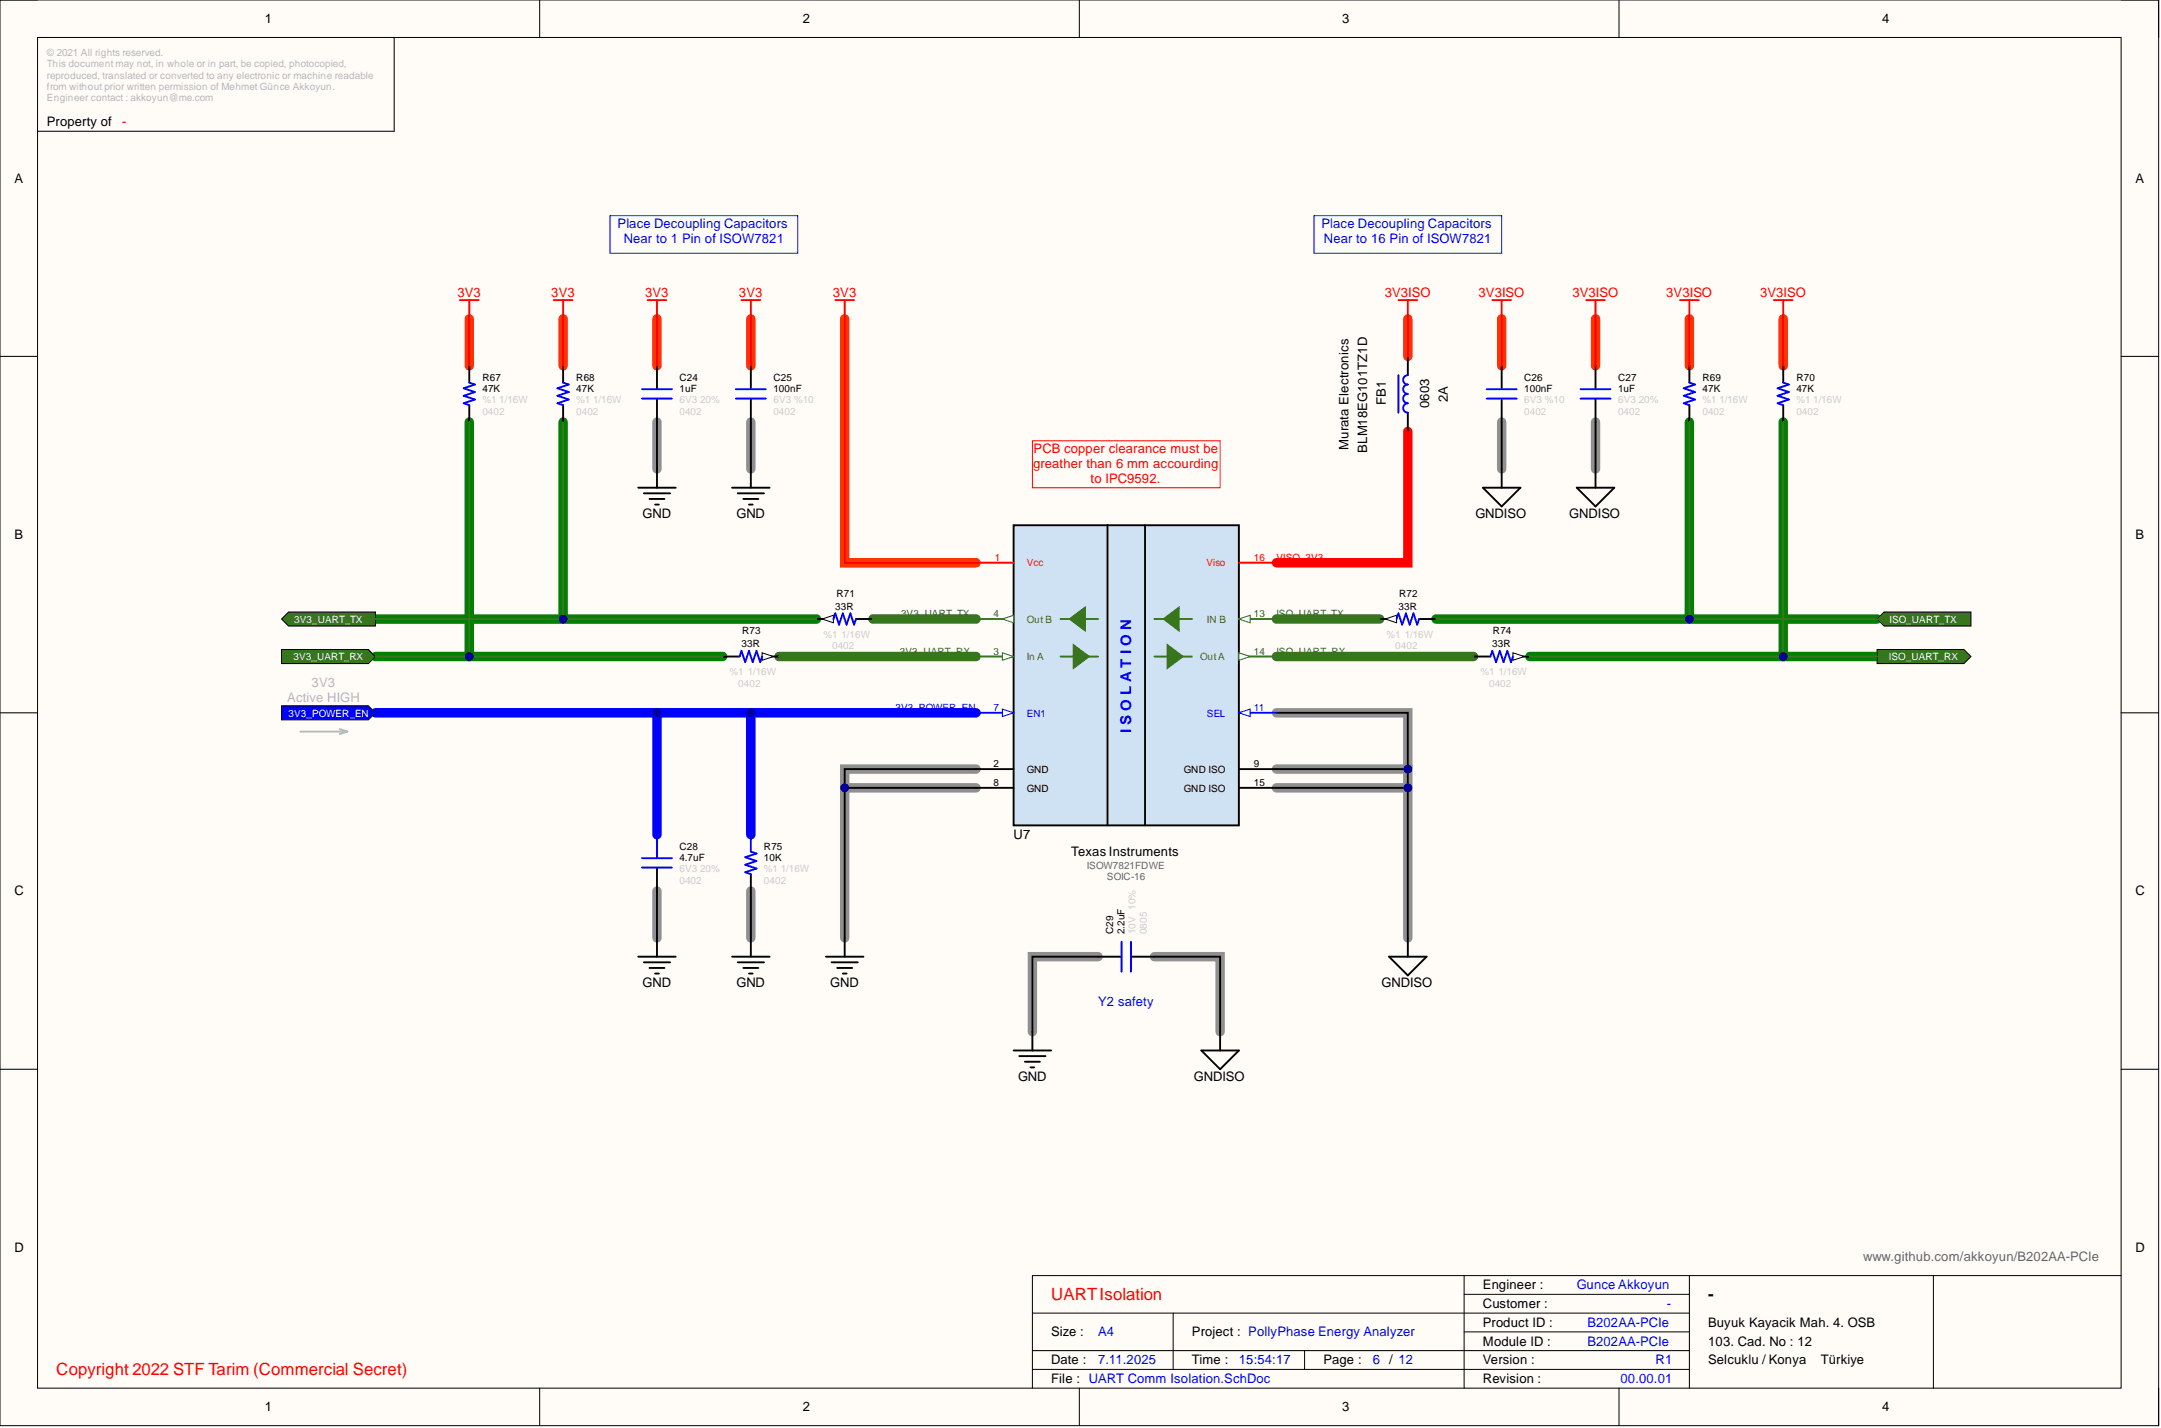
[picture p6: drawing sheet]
<svg xmlns="http://www.w3.org/2000/svg" width="292mm" height="193mm" viewBox="0 0 292 193" stroke-linecap="round" stroke-linejoin="round" font-family="sans-serif">
<defs><g id="words">
<g font-size="2.3" fill="#f00">
<text x="142.1" y="175.7">UARTIsolation</text>
<text x="7.6" y="185.8">Copyright 2022 STF Tarim (Commercial Secret)</text>
</g>
<text font-size="2.3" x="230.9" y="175.7">-</text>
<text font-size="2" fill="#00f" x="152.9" y="99.1" transform="rotate(-90 152.9 99.1)">I S O L A T I O N</text>
<g font-size="1.8">
<text x="35.8" y="3.1">1</text>
<text x="108.5" y="3.1">2</text>
<text x="181.4" y="3.1">3</text>
<text x="254.4" y="3.1">4</text>
<text x="6.3" y="17.1">Property of</text>
<text x="1.9" y="24.7">A</text>
<text x="288.7" y="24.7">A</text>
<text x="187.3" y="54.8" transform="rotate(-90 187.3 54.8)">FB1</text>
<text x="193.2" y="55.2" transform="rotate(-90 193.2 55.2)">0603</text>
<text x="195.7" y="54.3" transform="rotate(-90 195.7 54.3)">2A</text>
<text x="182.3" y="60.7" transform="rotate(-90 182.3 60.7)">Murata Electronics</text>
<text x="184.8" y="61.2" transform="rotate(-90 184.8 61.2)">BLM18EG101TZ1D</text>
<text x="86.9" y="70">GND</text>
<text x="99.5" y="70">GND</text>
<text x="199.4" y="70">GNDISO</text>
<text x="212.1" y="70">GNDISO</text>
<text x="1.9" y="72.8">B</text>
<text x="288.7" y="72.8">B</text>
<text x="137" y="113.4">U7</text>
<text x="144.8" y="115.7">Texas Instruments</text>
<text x="1.9" y="121">C</text>
<text x="288.7" y="121">C</text>
<text x="86.9" y="133.4">GND</text>
<text x="99.5" y="133.4">GND</text>
<text x="112.2" y="133.4">GND</text>
<text x="186.7" y="133.4">GNDISO</text>
<text x="137.6" y="146.1">GND</text>
<text x="161.4" y="146.1">GNDISO</text>
<text x="1.9" y="169.2">D</text>
<text x="288.7" y="169.2">D</text>
<text x="200.4" y="174.2">Engineer :</text>
<text x="200.4" y="176.8">Customer :</text>
<text x="200.4" y="179.3">Product ID :</text>
<text x="230.9" y="179.3">Buyuk Kayacik Mah. 4. OSB</text>
<text x="142.1" y="184.4">Date :</text>
<text x="142.1" y="180.6">Size :</text>
<text x="161.1" y="184.4">Time :</text>
<text x="161.1" y="180.6">Project : PollyPhase Energy Analyzer</text>
<text x="178.9" y="184.4">Page :</text>
<text x="200.4" y="181.8">Module ID :</text>
<text x="200.4" y="184.4">Version :</text>
<text x="230.9" y="181.8">103. Cad. No : 12</text>
<text x="230.9" y="184.4">Selcuklu / Konya</text>
<text x="246.1" y="184.4">Türkiye</text>
<text x="35.8" y="190.7">1</text>
<text x="108.5" y="190.7">2</text>
<text x="142.1" y="186.9">File : UART Comm Isolation.SchDoc</text>
<text x="181.4" y="190.7">3</text>
<text x="200.4" y="186.9">Revision :</text>
<text x="254.4" y="190.7">4</text>
</g>
<g font-size="1.8" fill="#f00">
<text x="16.5" y="17.1">-</text>
<text x="61.8" y="40.1">3V3</text>
<text x="74.5" y="40.1">3V3</text>
<text x="87.2" y="40.1">3V3</text>
<text x="99.9" y="40.1">3V3</text>
<text x="112.6" y="40.1">3V3</text>
<text x="187.2" y="40.1">3V3ISO</text>
<text x="199.9" y="40.1">3V3ISO</text>
<text x="212.5" y="40.1">3V3ISO</text>
<text x="225.2" y="40.1">3V3ISO</text>
<text x="237.9" y="40.1">3V3ISO</text>
<text x="139.6" y="63.2">greather than 6 mm accourding</text>
<text x="139.7" y="61.2">PCB copper clearance must be</text>
<text x="147.4" y="65.2">to IPC9592.</text>
</g>
<g font-size="1.8" fill="#00f">
<text x="83.5" y="30.8">Place Decoupling Capacitors</text>
<text x="84.3" y="32.8">Near to 1 Pin of ISOW7821</text>
<text x="178.6" y="30.8">Place Decoupling Capacitors</text>
<text x="179" y="32.8">Near to 16 Pin of ISOW7821</text>
<text x="148.4" y="136">Y2 safety</text>
<text x="213.1" y="174.2">Gunce Akkoyun</text>
<text x="214.6" y="179.3">B202AA-PCIe</text>
<text x="225.3" y="176.8">-</text>
<text x="148.4" y="184.4">7.11.2025</text>
<text x="148.4" y="180.6">A4</text>
<text x="167.5" y="184.4">15:54:17</text>
<text x="185.6" y="184.4">6 / 12</text>
<text x="214.6" y="181.8">B202AA-PCIe</text>
<text x="223.8" y="184.4">R1</text>
<text x="219" y="186.9">00.00.01</text>
</g>
<g font-size="1.8" fill="#b7b7b7">
<text x="38.8" y="94.9">Active HIGH</text>
<text x="42.1" y="92.9">3V3</text>
</g>
<text font-size="1.8" fill="#666" x="251.9" y="170.4">www.github.com/akkoyun/B202AA-PCIe</text>
<g font-size="1.4" fill="#b7b7b7">
<text x="6.3" y="7.6">© 2021 All rights reserved.</text>
<text x="6.3" y="9.1">This document may not, in whole or in part, be copied, photocopied,</text>
<text x="6.3" y="10.6">reproduced, translated or converted to any electronic or machine readable</text>
<text x="6.3" y="12.2">from without prior written permission of Mehmet Günce Akkoyun.</text>
<text x="6.3" y="13.7">Engineer contact : akkoyun@me.com</text>
</g>
<g font-size="1.4">
<text x="65.2" y="53">47K</text>
<text x="65.2" y="51.5">R67</text>
<text x="77.9" y="53">47K</text>
<text x="77.9" y="51.5">R68</text>
<text x="91.8" y="53">1uF</text>
<text x="91.8" y="51.5">C24</text>
<text x="104.5" y="53">100nF</text>
<text x="104.5" y="51.5">C25</text>
<text x="206" y="53">100nF</text>
<text x="206" y="51.5">C26</text>
<text x="218.7" y="53">1uF</text>
<text x="218.7" y="51.5">C27</text>
<text x="230.1" y="53">47K</text>
<text x="230.1" y="51.5">R69</text>
<text x="242.8" y="53">47K</text>
<text x="242.8" y="51.5">R70</text>
<text x="112.9" y="82.4">33R</text>
<text x="113.1" y="80.6">R71</text>
<text x="189" y="82.4">33R</text>
<text x="189.1" y="80.6">R72</text>
<text x="100.2" y="87.5">33R</text>
<text x="100.3" y="85.7">R73</text>
<text x="201.7" y="87.5">33R</text>
<text x="201.8" y="85.7">R74</text>
<text x="134.3" y="103.7">2</text>
<text x="134.3" y="106.2">8</text>
<text x="138.8" y="104.4">GND</text>
<text x="138.8" y="107">GND</text>
<text x="160" y="104.4">GND ISO</text>
<text x="160" y="107">GND ISO</text>
<text x="169.5" y="103.7">9</text>
<text x="169.5" y="106.2">15</text>
<text x="91.8" y="116.4">4.7uF</text>
<text x="91.8" y="114.8">C28</text>
<text x="103.3" y="116.4">10K</text>
<text x="103.3" y="114.8">R75</text>
</g>
<g font-size="1.4" fill="#ccc">
<text x="65.2" y="54.5">%1</text>
<text x="65.2" y="56">0402</text>
<text x="67.5" y="54.5">1/16W</text>
<text x="77.9" y="54.5">%1</text>
<text x="77.9" y="56">0402</text>
<text x="80.2" y="54.5">1/16W</text>
<text x="91.8" y="56">0402</text>
<text x="91.8" y="54.5">6V3</text>
<text x="94.6" y="54.5">20%</text>
<text x="104.5" y="54.5">6V3 %10</text>
<text x="104.5" y="56">0402</text>
<text x="206" y="54.5">6V3 %10</text>
<text x="206" y="56">0402</text>
<text x="218.7" y="56">0402</text>
<text x="218.7" y="54.5">6V3</text>
<text x="221.5" y="54.5">20%</text>
<text x="230.1" y="54.5">%1</text>
<text x="230.1" y="56">0402</text>
<text x="232.4" y="54.5">1/16W</text>
<text x="242.8" y="54.5">%1</text>
<text x="242.8" y="56">0402</text>
<text x="245.1" y="54.5">1/16W</text>
<text x="111.3" y="86.2">%1</text>
<text x="112.5" y="87.7">0402</text>
<text x="113.8" y="86.2">1/16W</text>
<text x="187.4" y="86.2">%1</text>
<text x="188.6" y="87.7">0402</text>
<text x="189.9" y="86.2">1/16W</text>
<text x="98.6" y="91.3">%1</text>
<text x="99.8" y="92.8">0402</text>
<text x="101.1" y="91.3">1/16W</text>
<text x="200.1" y="91.3">%1</text>
<text x="201.3" y="92.8">0402</text>
<text x="202.6" y="91.3">1/16W</text>
<text x="91.8" y="119.4">0402</text>
<text x="91.8" y="117.9">6V3</text>
<text x="94.6" y="117.9">20%</text>
<text x="103.3" y="117.9">%1</text>
<text x="103.3" y="119.4">0402</text>
<text x="105.5" y="117.9">1/16W</text>
</g>
<g font-size="1.4" fill="#f00">
<text x="134.5" y="75.8">1</text>
<text x="138.8" y="76.6">Vcc</text>
<text x="163.1" y="76.6">Viso</text>
<text x="169.5" y="75.8">16</text>
<text x="172.5" y="75.8">VISO_3V3</text>
</g>
<g font-size="1.4" fill="#38761d">
<text x="121.8" y="83.4">3V3_UART_TX_</text>
<text x="134.3" y="83.4">4</text>
<text x="169.5" y="83.4">13</text>
<text x="172.5" y="83.4">ISO_UART_TX_</text>
<text x="121.6" y="88.5">3V3_UART_RX_</text>
<text x="134.3" y="88.5">3</text>
<text x="138.8" y="84.2">Out B</text>
<text x="138.8" y="89.2">In A</text>
<text x="162.2" y="89.2">OutA</text>
<text x="163.1" y="84.2">IN B</text>
<text x="169.5" y="88.5">14</text>
<text x="172.5" y="88.5">ISO_UART_RX_</text>
</g>
<g font-size="1.4" fill="#fff">
<text x="39.7" y="89.2">3V3_UART_RX</text>
<text x="39.8" y="84.2">3V3_UART_TX</text>
<text x="255.3" y="89.2">ISO_UART_RX</text>
<text x="255.4" y="84.2">ISO_UART_TX</text>
<text x="39" y="96.8">3V3_POWER_EN</text>
</g>
<g font-size="1.4" fill="#00f">
<text x="121" y="96.1">3V3_POWER_EN</text>
<text x="134.3" y="96.1">7</text>
<text x="138.8" y="96.8">EN1</text>
<text x="163.1" y="96.8">SEL</text>
<text x="169.5" y="96.1">11</text>
</g>
<g font-size="1.4" fill="#666">
<text x="146.9" y="117.4">ISOW7821FDWE</text>
<text x="149.6" y="118.9">SOIC-16</text>
</g>
<g font-size="1.3">
<text x="150.5" y="126.2" transform="rotate(-90 150.5 126.2)">C29</text>
<text x="152" y="126.2" transform="rotate(-90 152 126.2)">2.2uF</text>
</g>
<g font-size="1.3" fill="#ccc">
<text x="153.5" y="126.2" transform="rotate(-90 153.5 126.2)">10V 10%</text>
<text x="155" y="126.2" transform="rotate(-90 155 126.2)">0805</text>
</g>
</g></defs>
<path d="M0 0h291.8v192.7h-291.8z" fill-rule="evenodd" fill="#fffcf8"/>
<path d="M0 0h291.8v192.7h-291.8z" fill="none" stroke="#000" stroke-width=".14"/>
<path d="M5.1 5.1h281.6v182.5h-281.6z" fill-rule="evenodd" fill="#fffcf8"/>
<g fill="none" stroke="#000" stroke-width=".14">
<path d="M0 0h5.1M72.9 0v5.1M145.9 0v5.1M218.8 0v5.1M286.7 0h5.1v5.1M5.1 5.1h281.6v182.5h-281.6zM53.3 5.1v12.6h-48.2M0 48.2h5.1M286.7 48.2h5.1M0 96.3h5.1M286.7 96.3h5.1M0 144.5h5.1"/>
<path d="M286.7 144.5h5.1M139.5 177.4h88.9M158.6 177.4v7.7M197.9 174.9h30.5M197.9 180h30.5M197.9 172.4v15.2M228.4 172.4v15.2M261.3 172.4v15.2M286.7 172.4h-147.2v15.2M72.9 187.6v5.1M139.5 182.5h88.9M139.5 185.1h88.9"/>
<path d="M145.9 187.6v5.1M176.3 182.5v2.6M218.8 187.6v5.1M291.8 187.6v5.1"/>
</g>
<path d="M63.4 43.1v6.3M76.1 43.1v6.3M88.8 43.1v6.3M101.5 43.1v6.3M114.2 43.1v32.9h17.7M190.3 43.1v5.1M203 43.1v6.3M215.7 43.1v6.3M228.4 43.1v6.3M241 43.1v6.3" fill="none" stroke="#f30" stroke-width="1.3"/>
<g fill="none" stroke="#909090" stroke-width="1.3">
<path d="M88.8 57v6.4M101.5 57v6.4M203 57v6.4M215.7 57v6.4M172.5 96.3h17.8v7.6M114.2 106.5h17.7M131.9 103.9h-17.7v22.8M172.5 103.9h17.8v22.8M172.5 106.5h17.8M88.8 120.4v6.3M101.5 120.4v6.3M148.4 129.3h-8.9v10.1"/>
<path d="M156 129.3h8.9v10.1"/>
</g>
<path d="M63.4 57v31.7M76.1 57v26.6M228.4 57v26.6M241 57v31.7M50.7 83.6h59.7M50.7 88.7h47M194.1 83.6h59.6M206.8 88.7h46.9" fill="none" stroke="#008000" stroke-width="1.3"/>
<path d="M105.3 88.7h26.6M118 83.6h13.9M172.5 83.6h14M172.5 88.7h26.7" fill="none" stroke="#38761d" stroke-width="1.3"/>
<path d="M190.3 58.3v17.7h-17.8" fill="none" stroke="#f00" stroke-width="1.3"/>
<path d="M50.7 96.3h81.2M88.8 96.3v16.5M101.5 96.3v16.5" fill="none" stroke="#00f" stroke-width="1.3"/>
<path d="M112.9 40.6h2.5M114.2 40.6v2.5M189 40.6h2.6M190.3 40.6v2.5" fill="none" stroke="#f00" stroke-width=".25"/>
<path d="M111.6 129.3h5.1M112.4 130h3.6M113.2 130.8h2M113.9 131.6h.5M114.2 126.7v2.6M187.8 129.3h5l-2.5 2.5zM190.3 126.7v2.6" fill="none" stroke="#000" stroke-width=".25"/>
<path d="M38.1 83.6l.9-.9h11.7v1.9h-11.7z" fill-rule="evenodd" fill="#38761d"/>
<path d="M38.1 83.6l.9-.9h11.7v1.9h-11.7z" fill="none" stroke="#000" stroke-width=".14"/>
<path d="M38.1 87.8h11.7l.9 .9-.9 1h-11.7z" fill-rule="evenodd" fill="#38761d"/>
<path d="M38.1 87.8h11.7l.9 .9-.9 1h-11.7z" fill="none" stroke="#000" stroke-width=".14"/>
<path d="M253.7 83.6l1-.9h11.7v1.9h-11.7z" fill-rule="evenodd" fill="#38761d"/>
<path d="M253.7 83.6l1-.9h11.7v1.9h-11.7z" fill="none" stroke="#000" stroke-width=".14"/>
<path d="M253.7 87.8h11.8l.9 .9-.9 1h-11.8z" fill-rule="evenodd" fill="#38761d"/>
<path d="M253.7 87.8h11.8l.9 .9-.9 1h-11.8z" fill="none" stroke="#000" stroke-width=".14"/>
<path d="M87.5 40.6h2.6M88.8 40.6v2.5M100.2 40.6h2.6M101.5 40.6v2.5M201.7 40.6h2.5M203 40.6v2.5M214.4 40.6h2.5M215.7 40.6v2.5" fill="none" stroke="#f00" stroke-width=".25"/>
<g fill="none" stroke="#000" stroke-width=".25">
<path d="M88.8 49.4v3.1M88.8 54v3M101.5 49.4v3.1M101.5 54v3M203 49.4v3.1M203 54v3M215.7 49.4v3.1M215.7 54v3M86.3 65.9h5M87 66.7h3.6M87.8 67.4h2M88.5 68.2h.6"/>
<path d="M88.8 63.4v2.5M99 65.9h5M99.7 66.7h3.6M100.5 67.4h2M101.2 68.2h.5M101.5 63.4v2.5M200.4 65.9h5.1l-2.5 2.5zM203 63.4v2.5M213.1 65.9h5.1l-2.5 2.5zM215.7 63.4v2.5M110.4 83.6h2.3M139.5 139.4v2.6"/>
<path d="M148.4 129.3h3.1M153 129.3h3M164.9 139.4v2.6M137 142h5.1M137.8 142.7h3.5M138.5 143.5h2.1M139.3 144.2h.5M162.4 142h5.1l-2.6 2.5z"/>
</g>
<path d="M86.8 52.6h4M86.8 53.9h4M99.5 52.6h4M99.5 53.9h4M200.9 52.6h4.1M200.9 53.9h4.1M213.6 52.6h4.1M213.6 53.9h4.1M151.6 127.3v4M152.9 127.3v4" fill="none" stroke="#00f" stroke-width=".25"/>
<path d="M111.1 83.6l1.6-.5v1.1z" fill="#f8fcff"/>
<path d="M111.1 83.6l1.6-.5v1.1z" fill="none" stroke="#000" stroke-width=".14"/>
<path d="M97.7 88.7h2.3M103 88.7h2.3M115.7 83.6h2.3" fill="none" stroke="#000" stroke-width=".25"/>
<path d="M112.7 83.6l.2-.7 .5 1.5 .5-1.5 .5 1.5 .5-1.5 .5 1.5 .3-.8" fill="none" stroke="#00f" stroke-width=".25"/>
<path d="M103 88.2l1.5 .5-1.5 .5z" fill="#f8fcff"/>
<path d="M103 88.2l1.5 .5-1.5 .5z" fill="none" stroke="#000" stroke-width=".14"/>
<path d="M100 88.7l.2-.7 .5 1.5 .5-1.5 .5 1.5 .6-1.5 .5 1.5 .2-.8" fill="none" stroke="#00f" stroke-width=".25"/>
<path d="M186.5 83.6h2.3" fill="none" stroke="#000" stroke-width=".25"/>
<path d="M187.2 83.6l1.6-.5v1.1z" fill="#f8fcff"/>
<path d="M187.2 83.6l1.6-.5v1.1z" fill="none" stroke="#000" stroke-width=".14"/>
<path d="M191.8 83.6h2.3M199.2 88.7h2.3M204.5 88.7h2.3" fill="none" stroke="#000" stroke-width=".25"/>
<path d="M188.8 83.6l.2-.7 .5 1.5 .5-1.5 .5 1.5 .6-1.5 .5 1.5 .2-.8" fill="none" stroke="#00f" stroke-width=".25"/>
<path d="M204.5 88.2l1.5 .5-1.5 .5z" fill="#f8fcff"/>
<path d="M204.5 88.2l1.5 .5-1.5 .5z" fill="none" stroke="#000" stroke-width=".14"/>
<path d="M63.4 51.7l.8 .3-1.5 .5 1.5 .5-1.5 .5 1.5 .5-1.5 .5 .7 .3M76.1 51.7l.8 .3-1.5 .5 1.5 .5-1.5 .5 1.5 .5-1.5 .5 .7 .3M189 50.7v5.1M190.3 50.7a.63 .63 0 0 0-.6 .6 .63 .63 0 0 0 .6 .7 .63 .63 0 0 0-.6 .6 .63 .63 0 0 0 .6 .6 .63 .63 0 0 0-.6 .7 .63 .63 0 0 0 .6 .6 .63 .63 0 0 0-.6 .6 .63 .63 0 0 0 .6 .7M228.4 51.7l.7 .3-1.5 .5 1.5 .5-1.5 .5 1.5 .5-1.5 .5 .8 .3M241 51.7l.8 .3-1.5 .5 1.5 .5-1.5 .5 1.5 .5-1.5 .5 .7 .3M201.5 88.7l.2-.7 .5 1.5 .5-1.5 .5 1.5 .5-1.5 .5 1.5 .3-.8" fill="none" stroke="#00f" stroke-width=".25"/>
<path d="M62.2 40.6h2.5M63.4 40.6v2.5M74.8 40.6h2.6M76.1 40.6v2.5M227.1 40.6h2.5M228.4 40.6v2.5M239.8 40.6h2.5M241 40.6v2.5" fill="none" stroke="#f00" stroke-width=".25"/>
<path d="M63.4 49.4v2.3M63.4 54.8v2.2M76.1 49.4v2.3M76.1 54.8v2.2M190.3 48.2v2.5M190.3 55.8v2.5M228.4 49.4v2.3M228.4 54.8v2.2M241 49.4v2.3M241 54.8v2.2" fill="none" stroke="#000" stroke-width=".25"/>
<path d="M82.5 29.1h25.3v5.1h-25.3zM177.6 29.1h25.4v5.1h-25.4z" fill="none" stroke="#00f" stroke-width=".14"/>
<path d="M40.6 98.9h6.3M45.9 98.5l1 .4M46.9 98.9l-1 .3" fill="none" stroke="#b7b7b7" stroke-width=".25"/>
<path d="M38.1 95.4h11.7l.9 .9-.9 1h-11.7z" fill-rule="evenodd" fill="#00f"/>
<path d="M38.1 95.4h11.7l.9 .9-.9 1h-11.7z" fill="none" stroke="#000" stroke-width=".14"/>
<g fill="none" stroke="#000" stroke-width=".25">
<path d="M88.8 117.4v3M101.5 118.1v2.3M131.9 103.9h-17.7v22.8M86.3 129.3h5M87 130h3.6M87.8 130.8h2M88.5 131.6h.6M88.8 126.7v2.6M99 129.3h5M99.7 130h3.6M100.5 130.8h2M101.2 131.6h.5"/>
<path d="M101.5 126.7v2.6"/>
</g>
<path d="M86.8 116h4M86.8 117.2h4M88.8 112.8v3M101.5 112.8v2.3l.8 .2-1.6 .5 1.6 .6-1.6 .5 1.6 .5-1.6 .5 .8 .2" fill="none" stroke="#00f" stroke-width=".25"/>
<path d="M139.5 59.6h25.4v6.3h-25.4z" fill="none" stroke="#f00" stroke-width=".14"/>
<path d="M114.2 43.1v32.9h17.7" fill="none" stroke="#f00" stroke-width=".25"/>
<circle cx="114.2" cy="106.5" r=".51" fill="#000080"/>
<circle cx="114.2" cy="106.5" r=".51" fill="none" stroke="#000080" stroke-width=".14"/>
<path d="M172.5 103.9h17.8v22.8" fill="none" stroke="#000" stroke-width=".25"/>
<circle cx="190.3" cy="106.5" r=".51" fill="#000080"/>
<circle cx="190.3" cy="106.5" r=".51" fill="none" stroke="#000080" stroke-width=".14"/>
<circle cx="190.3" cy="103.9" r=".51" fill="#000080"/>
<circle cx="190.3" cy="103.9" r=".51" fill="none" stroke="#000080" stroke-width=".14"/>
<path d="M101.5 57v6.4M203 57v6.4M172.5 106.5h17.8" fill="none" stroke="#000" stroke-width=".25"/>
<path d="M101.5 43.1v6.3M203 43.1v6.3" fill="none" stroke="#f00" stroke-width=".25"/>
<circle cx="190.3" cy="106.5" r=".51" fill="#000080"/>
<circle cx="190.3" cy="106.5" r=".51" fill="none" stroke="#000080" stroke-width=".14"/>
<path d="M114.2 106.5h17.7" fill="none" stroke="#000" stroke-width=".25"/>
<circle cx="114.2" cy="106.5" r=".51" fill="#000080"/>
<circle cx="114.2" cy="106.5" r=".51" fill="none" stroke="#000080" stroke-width=".14"/>
<path d="M172.5 96.3h17.8v7.6M148.4 129.3h-8.9v10.1M156 129.3h8.9v10.1" fill="none" stroke="#000" stroke-width=".25"/>
<circle cx="190.3" cy="103.9" r=".51" fill="#000080"/>
<circle cx="190.3" cy="103.9" r=".51" fill="none" stroke="#000080" stroke-width=".14"/>
<path d="M88.8 57v6.4M215.7 57v6.4" fill="none" stroke="#000" stroke-width=".25"/>
<path d="M88.8 43.1v6.3M215.7 43.1v6.3" fill="none" stroke="#f00" stroke-width=".25"/>
<path d="M50.7 83.6h59.7" fill="none" stroke="#38761d" stroke-width=".25"/>
<circle cx="76.1" cy="83.6" r=".51" fill="#000080"/>
<circle cx="76.1" cy="83.6" r=".51" fill="none" stroke="#000080" stroke-width=".14"/>
<path d="M50.7 88.7h47M118 83.6h13.9" fill="none" stroke="#38761d" stroke-width=".25"/>
<circle cx="63.4" cy="88.7" r=".51" fill="#000080"/>
<circle cx="63.4" cy="88.7" r=".51" fill="none" stroke="#000080" stroke-width=".14"/>
<path d="M105.3 88.7h26.6M172.5 83.6h14M194.1 83.6h59.6" fill="none" stroke="#38761d" stroke-width=".25"/>
<circle cx="228.4" cy="83.7" r=".51" fill="#000080"/>
<circle cx="228.4" cy="83.7" r=".51" fill="none" stroke="#000080" stroke-width=".14"/>
<path d="M172.5 88.7h26.7M206.8 88.7h46.9" fill="none" stroke="#38761d" stroke-width=".25"/>
<circle cx="241" cy="88.7" r=".51" fill="#000080"/>
<circle cx="241" cy="88.7" r=".51" fill="none" stroke="#000080" stroke-width=".14"/>
<path d="M76.1 43.1v6.3" fill="none" stroke="#f00" stroke-width=".25"/>
<path d="M76.1 57v26.6" fill="none" stroke="#38761d" stroke-width=".25"/>
<circle cx="76.1" cy="83.6" r=".51" fill="#000080"/>
<circle cx="76.1" cy="83.6" r=".51" fill="none" stroke="#000080" stroke-width=".14"/>
<path d="M63.4 43.1v6.3" fill="none" stroke="#f00" stroke-width=".25"/>
<path d="M63.4 57v31.7" fill="none" stroke="#38761d" stroke-width=".25"/>
<circle cx="63.4" cy="88.7" r=".51" fill="#000080"/>
<circle cx="63.4" cy="88.7" r=".51" fill="none" stroke="#000080" stroke-width=".14"/>
<path d="M228.4 43.1v6.3" fill="none" stroke="#f00" stroke-width=".25"/>
<path d="M228.4 57v26.6" fill="none" stroke="#38761d" stroke-width=".25"/>
<circle cx="228.4" cy="83.7" r=".51" fill="#000080"/>
<circle cx="228.4" cy="83.7" r=".51" fill="none" stroke="#000080" stroke-width=".14"/>
<path d="M241 43.1v6.3" fill="none" stroke="#f00" stroke-width=".25"/>
<path d="M241 57v31.7" fill="none" stroke="#38761d" stroke-width=".25"/>
<circle cx="241" cy="88.7" r=".51" fill="#000080"/>
<circle cx="241" cy="88.7" r=".51" fill="none" stroke="#000080" stroke-width=".14"/>
<path d="M190.3 58.3v17.7h-17.8M190.3 43.1v5.1" fill="none" stroke="#f00" stroke-width=".25"/>
<path d="M50.7 96.3h81.2" fill="none" stroke="#00f" stroke-width=".25"/>
<circle cx="88.8" cy="96.3" r=".51" fill="#000080"/>
<circle cx="88.8" cy="96.3" r=".51" fill="none" stroke="#000080" stroke-width=".14"/>
<circle cx="101.5" cy="96.3" r=".51" fill="#000080"/>
<circle cx="101.5" cy="96.3" r=".51" fill="none" stroke="#000080" stroke-width=".14"/>
<path d="M101.5 120.4v6.3" fill="none" stroke="#000" stroke-width=".25"/>
<path d="M101.5 96.3v16.5" fill="none" stroke="#00f" stroke-width=".25"/>
<circle cx="101.5" cy="96.3" r=".51" fill="#000080"/>
<circle cx="101.5" cy="96.3" r=".51" fill="none" stroke="#000080" stroke-width=".14"/>
<path d="M88.8 120.4v6.3" fill="none" stroke="#000" stroke-width=".25"/>
<path d="M88.8 96.3v16.5" fill="none" stroke="#00f" stroke-width=".25"/>
<circle cx="88.8" cy="96.3" r=".51" fill="#000080"/>
<circle cx="88.8" cy="96.3" r=".51" fill="none" stroke="#000080" stroke-width=".14"/>
<path d="M137 71h30.5v40.5h-30.5z" fill-rule="evenodd" fill="#cfe2f3"/>
<path d="M137 71h30.5v40.5h-30.5z" fill="none" stroke="#000" stroke-width=".25"/>
<path d="M131.9 83.6h5.1" fill="none" stroke="#38761d" stroke-width=".25"/>
<path d="M135.5 83.6l1.5-.5v1.1z" fill="#f8fcff"/>
<path d="M135.5 83.6l1.5-.5v1.1z" fill="none" stroke="#38761d" stroke-width=".14"/>
<path d="M131.9 76h5.1" fill="none" stroke="#f00" stroke-width=".25"/>
<path d="M131.9 103.9h5.1" fill="none" stroke="#000" stroke-width=".25"/>
<path d="M131.9 88.7h5.1" fill="none" stroke="#38761d" stroke-width=".25"/>
<path d="M135.5 88.2l1.5 .5-1.5 .5z" fill="#f8fcff"/>
<path d="M135.5 88.2l1.5 .5-1.5 .5z" fill="none" stroke="#38761d" stroke-width=".14"/>
<path d="M149.7 71v40.5M154.8 71v40.5" fill="none" stroke="#000" stroke-width=".25"/>
<path d="M144.6 83.6l2.1-1.5v3.1z" fill="#38761d"/>
<path d="M143.4 83.6h5M144.6 83.6l2.1-1.5v3.1z" fill="none" stroke="#38761d" stroke-width=".25"/>
<path d="M145.1 87.2l2.1 1.5-2.1 1.5z" fill="#38761d"/>
<path d="M143.4 88.7h5M145.1 87.2l2.1 1.5-2.1 1.5z" fill="none" stroke="#38761d" stroke-width=".25"/>
<path d="M157.3 83.6l2-1.5v3.1z" fill="#38761d"/>
<path d="M156 83.6h5.1M157.3 83.6l2-1.5v3.1z" fill="none" stroke="#38761d" stroke-width=".25"/>
<path d="M157.8 87.2l2 1.5-2 1.5z" fill="#38761d"/>
<path d="M156 88.7h5.1M157.8 87.2l2 1.5-2 1.5z" fill="none" stroke="#38761d" stroke-width=".25"/>
<path d="M131.9 106.5h5.1" fill="none" stroke="#000" stroke-width=".25"/>
<path d="M131.9 96.3h5.1" fill="none" stroke="#00f" stroke-width=".25"/>
<path d="M135.5 95.8l1.5 .5-1.5 .5z" fill="#f8fcff"/>
<path d="M135.5 95.8l1.5 .5-1.5 .5z" fill="none" stroke="#00f" stroke-width=".14"/>
<path d="M167.5 76h5" fill="none" stroke="#f00" stroke-width=".25"/>
<path d="M167.5 103.9h5" fill="none" stroke="#000" stroke-width=".25"/>
<path d="M167.5 96.3h5" fill="none" stroke="#00f" stroke-width=".25"/>
<path d="M167.5 96.3l1.5-.5v1z" fill="#f8fcff"/>
<path d="M167.5 96.3l1.5-.5v1z" fill="none" stroke="#00f" stroke-width=".14"/>
<path d="M167.5 83.6h5" fill="none" stroke="#38761d" stroke-width=".25"/>
<path d="M167.5 83.6l1.5-.5v1.1z" fill="#f8fcff"/>
<path d="M167.5 83.6l1.5-.5v1.1z" fill="none" stroke="#38761d" stroke-width=".14"/>
<path d="M167.5 88.7h5" fill="none" stroke="#38761d" stroke-width=".25"/>
<path d="M167.5 88.2l1.5 .5-1.5 .5z" fill="#f8fcff"/>
<path d="M167.5 88.2l1.5 .5-1.5 .5z" fill="none" stroke="#38761d" stroke-width=".14"/>
<path d="M167.5 106.5h5" fill="none" stroke="#000" stroke-width=".25"/>
<use href="#words"/>
</svg>
